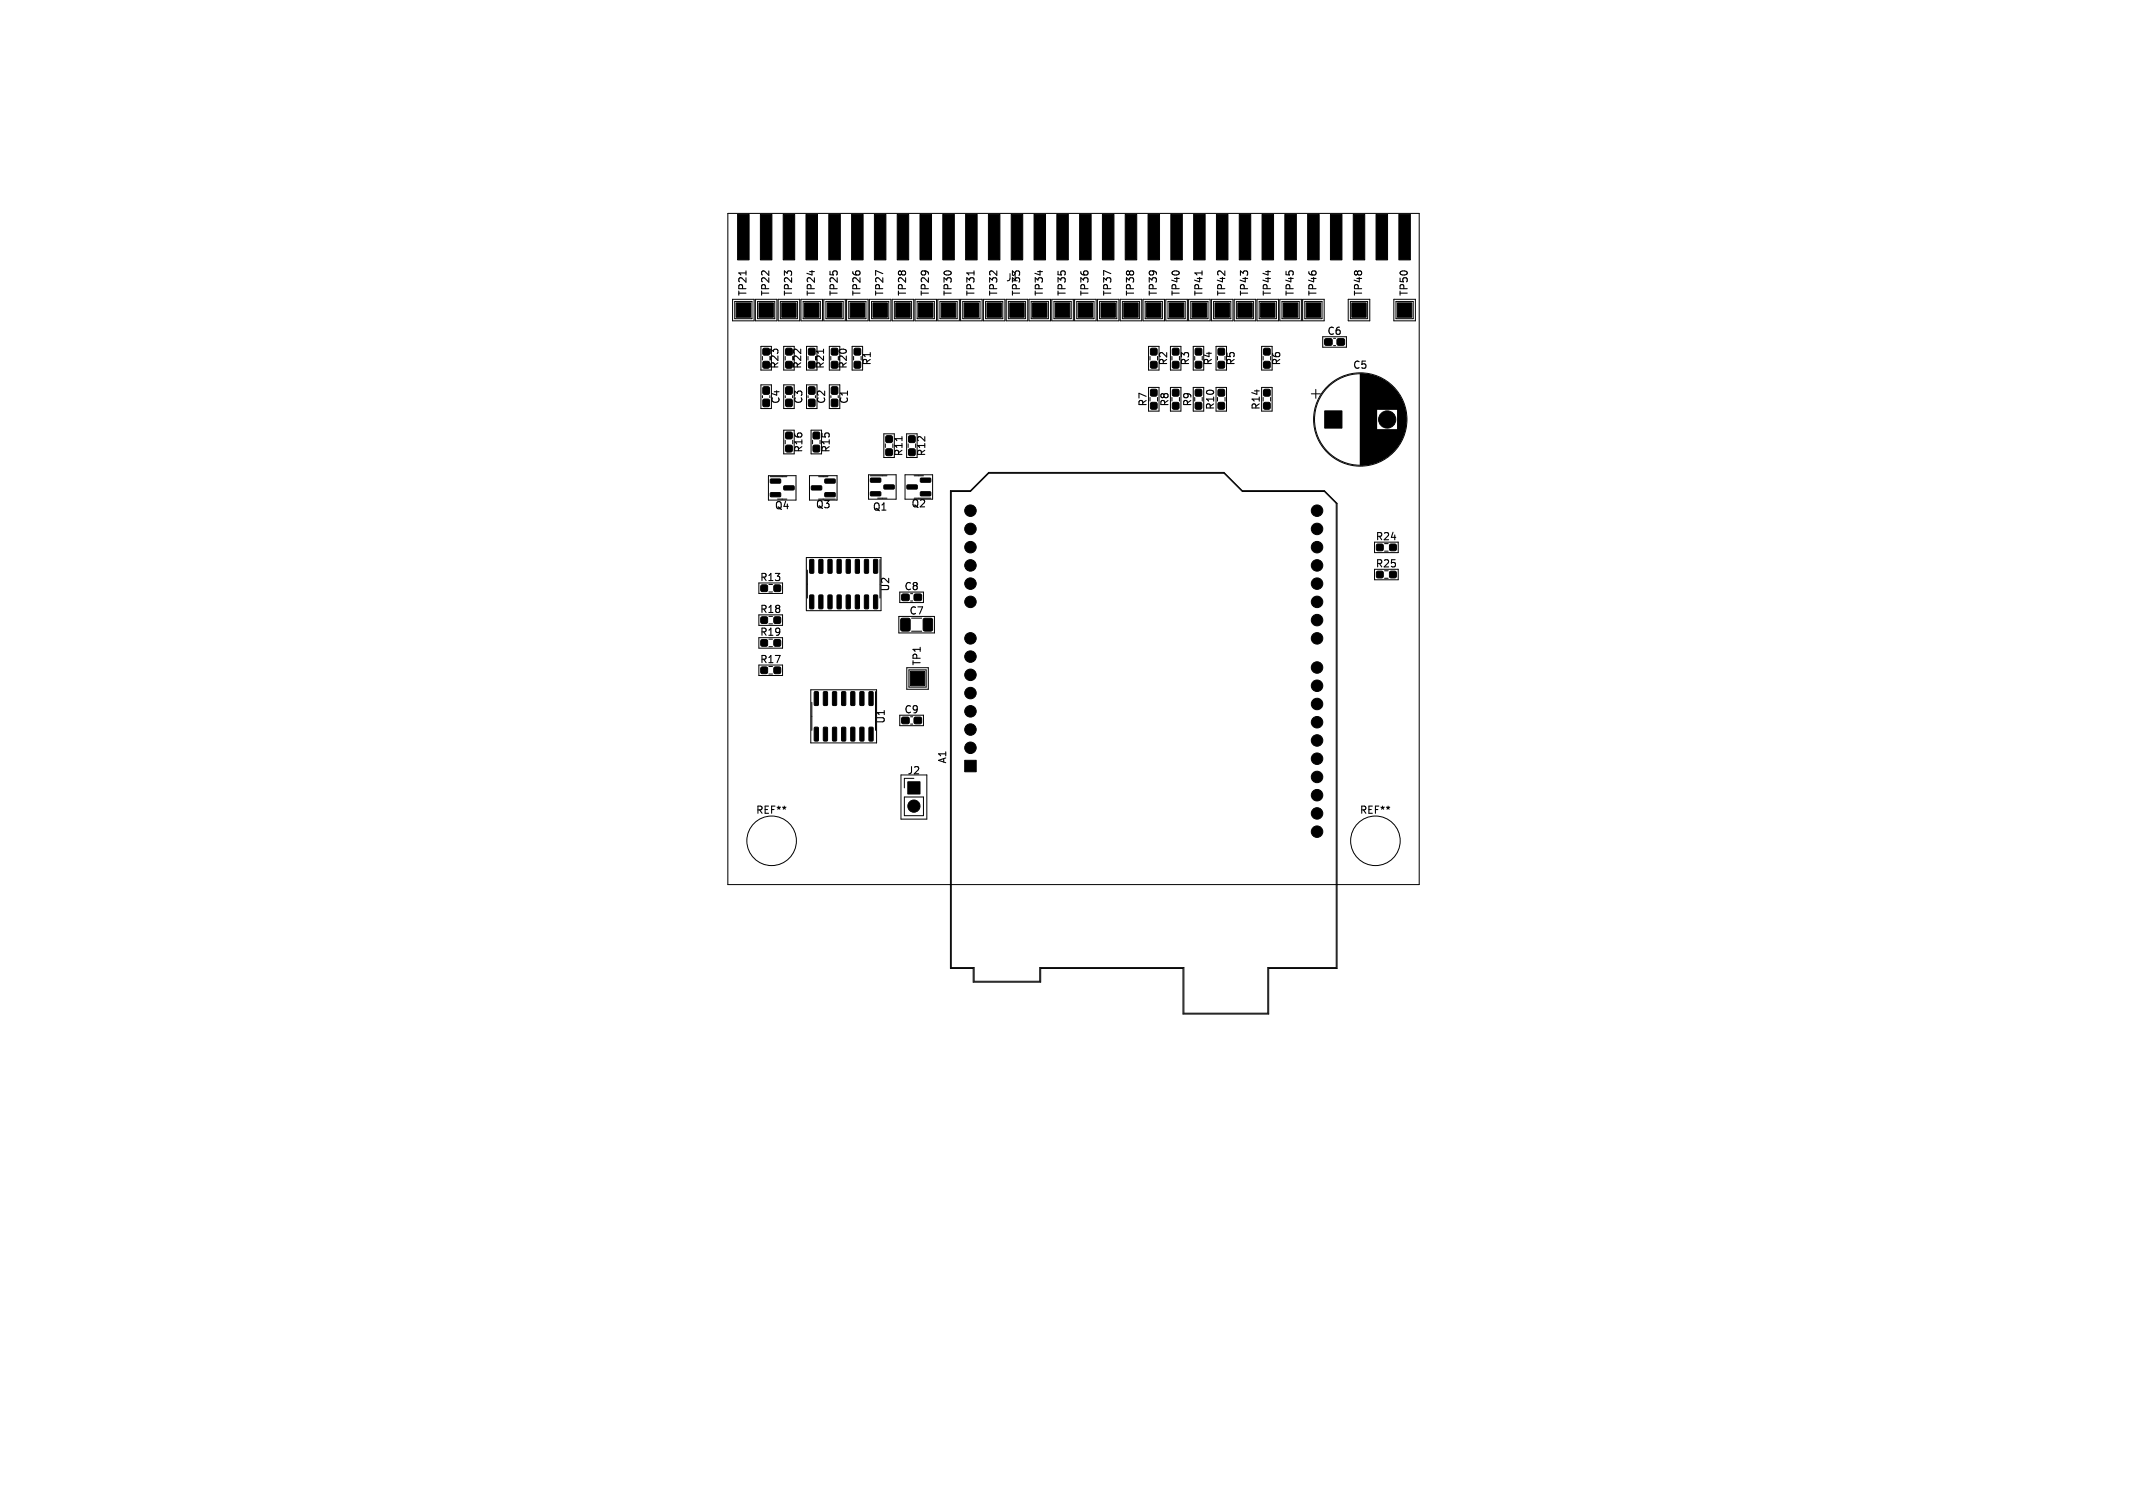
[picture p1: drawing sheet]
<svg xmlns="http://www.w3.org/2000/svg" width="297mm" height="210mm" viewBox="0 0 297 210" stroke-linecap="round" stroke-linejoin="round" font-family="sans-serif">
<defs><g id="words">
<g font-size="1.4">
<text x="104.2" y="41.3" transform="rotate(-90 104.2 41.3)">TP21</text>
<text x="107.4" y="41.3" transform="rotate(-90 107.4 41.3)">TP22</text>
<text x="110.5" y="41.3" transform="rotate(-90 110.5 41.3)">TP23</text>
<text x="113.7" y="41.3" transform="rotate(-90 113.7 41.3)">TP24</text>
<text x="116.9" y="41.3" transform="rotate(-90 116.9 41.3)">TP25</text>
<text x="120.1" y="41.3" transform="rotate(-90 120.1 41.3)">TP26</text>
<text x="123.2" y="41.3" transform="rotate(-90 123.2 41.3)">TP27</text>
<text x="126.4" y="41.3" transform="rotate(-90 126.4 41.3)">TP28</text>
<text x="129.6" y="41.3" transform="rotate(-90 129.6 41.3)">TP29</text>
<text x="132.8" y="41.3" transform="rotate(-90 132.8 41.3)">TP30</text>
<text x="135.9" y="41.3" transform="rotate(-90 135.9 41.3)">TP31</text>
<text x="139.1" y="41.3" transform="rotate(-90 139.1 41.3)">TP32</text>
<text x="140.1" y="39.4">J1</text>
<text x="142.3" y="41.3" transform="rotate(-90 142.3 41.3)">TP33</text>
<text x="145.5" y="41.3" transform="rotate(-90 145.5 41.3)">TP34</text>
<text x="148.6" y="41.3" transform="rotate(-90 148.6 41.3)">TP35</text>
<text x="151.8" y="41.3" transform="rotate(-90 151.8 41.3)">TP36</text>
<text x="155" y="41.3" transform="rotate(-90 155 41.3)">TP37</text>
<text x="158.2" y="41.3" transform="rotate(-90 158.2 41.3)">TP38</text>
<text x="161.3" y="41.3" transform="rotate(-90 161.3 41.3)">TP39</text>
<text x="164.5" y="41.3" transform="rotate(-90 164.5 41.3)">TP40</text>
<text x="167.7" y="41.3" transform="rotate(-90 167.7 41.3)">TP41</text>
<text x="170.9" y="41.3" transform="rotate(-90 170.9 41.3)">TP42</text>
<text x="174" y="41.3" transform="rotate(-90 174 41.3)">TP43</text>
<text x="177.2" y="41.3" transform="rotate(-90 177.2 41.3)">TP44</text>
<text x="180.4" y="41.3" transform="rotate(-90 180.4 41.3)">TP45</text>
<text x="183.6" y="41.3" transform="rotate(-90 183.6 41.3)">TP46</text>
<text x="189.9" y="41.3" transform="rotate(-90 189.9 41.3)">TP48</text>
<text x="196.3" y="41.3" transform="rotate(-90 196.3 41.3)">TP50</text>
<text x="184.8" y="46.9">C6</text>
<text x="108.6" y="51.4" transform="rotate(-90 108.6 51.4)">R23</text>
<text x="111.8" y="51.4" transform="rotate(-90 111.8 51.4)">R22</text>
<text x="115" y="51.4" transform="rotate(-90 115 51.4)">R21</text>
<text x="118.2" y="51.4" transform="rotate(-90 118.2 51.4)">R20</text>
<text x="121.5" y="51" transform="rotate(-90 121.5 51)">R1</text>
<text x="162.8" y="51" transform="rotate(-90 162.8 51)">R2</text>
<text x="165.8" y="51" transform="rotate(-90 165.8 51)">R3</text>
<text x="169" y="51" transform="rotate(-90 169 51)">R4</text>
<text x="172.2" y="51" transform="rotate(-90 172.2 51)">R5</text>
<text x="178.5" y="51" transform="rotate(-90 178.5 51)">R6</text>
<text x="188.3" y="51.6">C5</text>
<text x="108.8" y="56.3" transform="rotate(-90 108.8 56.3)">C4</text>
<text x="112" y="56.3" transform="rotate(-90 112 56.3)">C3</text>
<text x="115.1" y="56.3" transform="rotate(-90 115.1 56.3)">C2</text>
<text x="118.3" y="56.3" transform="rotate(-90 118.3 56.3)">C1</text>
<text x="159.9" y="56.7" transform="rotate(-90 159.9 56.7)">R7</text>
<text x="163" y="56.7" transform="rotate(-90 163 56.7)">R8</text>
<text x="166.1" y="56.7" transform="rotate(-90 166.1 56.7)">R9</text>
<text x="169.3" y="57.1" transform="rotate(-90 169.3 57.1)">R10</text>
<text x="175.7" y="57.1" transform="rotate(-90 175.7 57.1)">R14</text>
<text x="112" y="63.1" transform="rotate(-90 112 63.1)">R16</text>
<text x="115.8" y="63.1" transform="rotate(-90 115.8 63.1)">R15</text>
<text x="125.9" y="63.6" transform="rotate(-90 125.9 63.6)">R11</text>
<text x="129.1" y="63.6" transform="rotate(-90 129.1 63.6)">R12</text>
<text x="107.8" y="71.2">Q4</text>
<text x="113.5" y="71">Q3</text>
<text x="121.5" y="71.4">Q1</text>
<text x="126.8" y="70.9">Q2</text>
<text x="191.5" y="75.5">R24</text>
<text x="105.8" y="81.2">R13</text>
<text x="124.1" y="82.4" transform="rotate(-90 124.1 82.4)">U2</text>
<text x="125.9" y="82.4">C8</text>
<text x="191.5" y="79.3">R25</text>
<text x="105.8" y="88.8">R19</text>
<text x="105.8" y="85.6">R18</text>
<text x="126.6" y="85.8">C7</text>
<text x="105.8" y="92.6">R17</text>
<text x="128.4" y="92.8" transform="rotate(-90 128.4 92.8)">TP1</text>
<text x="123.4" y="100.8" transform="rotate(-90 123.4 100.8)">U1</text>
<text x="125.9" y="99.6">C9</text>
<text x="132" y="106.4" transform="rotate(-90 132 106.4)">A1</text>
<text x="105.2" y="113.6">REF**</text>
<text x="126.3" y="108.1">J2</text>
<text x="189.3" y="113.6">REF**</text>
</g>
</g></defs>
<g fill="#000" stroke="#000" stroke-width=".14">
<path d="M102.7 29.8h1.6v6.4h-1.6zM105.9 29.8h1.6v6.4h-1.6zM109.1 29.8h1.6v6.4h-1.6zM112.2 29.8h1.6v6.4h-1.6zM115.4 29.8h1.6v6.4h-1.6zM118.6 29.8h1.6v6.4h-1.6zM121.8 29.8h1.6v6.4h-1.6zM124.9 29.8h1.6v6.4h-1.6zM128.1 29.8h1.6v6.4h-1.6zM131.3 29.8h1.6v6.4h-1.6zM134.5 29.8h1.6v6.4h-1.6zM137.6 29.8h1.6v6.4h-1.6z"/>
<path d="M140.8 29.8h1.6v6.4h-1.6zM144 29.8h1.6v6.4h-1.6zM147.2 29.8h1.6v6.4h-1.6zM150.3 29.8h1.6v6.4h-1.6zM153.5 29.8h1.6v6.4h-1.6zM156.7 29.8h1.6v6.4h-1.6zM159.9 29.8h1.6v6.4h-1.6zM163 29.8h1.6v6.4h-1.6zM166.2 29.8h1.6v6.4h-1.6zM169.4 29.8h1.6v6.4h-1.6zM172.6 29.8h1.6v6.4h-1.6zM175.7 29.8h1.6v6.4h-1.6z"/>
<path d="M178.9 29.8h1.6v6.4h-1.6zM182.1 29.8h1.6v6.4h-1.6zM185.3 29.8h1.6v6.4h-1.6zM188.4 29.8h1.6v6.4h-1.6zM191.6 29.8h1.6v6.4h-1.6zM194.8 29.8h1.6v6.4h-1.6zM102.5 42.2h2v2h-2zM105.7 42.2h2v2h-2zM106.3 50.4h.8v.8h-.8zM106.3 48.6h.8v.8h-.8zM106.3 53.9h.8v1h-.8zM106.3 55.6h.8v1h-.8z"/>
<path d="M108.9 42.2h2v2h-2zM109.4 50.4h.9v.8h-.9zM109.4 48.6h.9v.8h-.9zM109.4 53.9h.9v1h-.9zM109.4 55.6h.9v1h-.9zM112 42.2h2v2h-2zM112.6 50.4h.8v.8h-.8zM112.6 48.6h.8v.8h-.8zM112.6 53.9h.8v1h-.8zM112.6 55.6h.8v1h-.8zM115.2 42.2h2v2h-2zM115.8 50.4h.8v.8h-.8z"/>
<path d="M115.8 48.6h.8v.8h-.8zM115.8 53.9h.8v1h-.8zM115.8 55.6h.8v1h-.8zM118.4 42.2h2v2h-2zM119 48.6h.8v.8h-.8zM119 50.4h.8v.8h-.8zM121.6 42.2h2v2h-2zM124.7 42.2h2v2h-2zM127.9 42.2h2v2h-2zM131.1 42.2h2v2h-2zM134.3 42.2h2v2h-2zM137.4 42.2h2v2h-2z"/>
<path d="M140.6 42.2h2v2h-2zM143.8 42.2h2v2h-2zM147 42.2h2v2h-2zM150.1 42.2h2v2h-2zM153.3 42.2h2v2h-2zM156.5 42.2h2v2h-2zM159.7 42.2h2v2h-2zM160.2 56.1h.9v.8h-.9zM160.2 54.3h.9v.8h-.9zM160.2 48.6h.9v.8h-.9zM160.2 50.4h.9v.8h-.9zM162.8 42.2h2v2h-2z"/>
<path d="M163.3 56.1h.8v.8h-.8zM163.3 54.3h.8v.8h-.8zM163.3 48.6h.8v.8h-.8zM163.3 50.4h.8v.8h-.8zM166 42.2h2v2h-2zM166.5 56.1h.8v.8h-.8zM166.5 54.3h.8v.8h-.8zM166.5 48.6h.8v.8h-.8zM166.5 50.4h.8v.8h-.8zM169.2 42.2h2v2h-2zM169.6 56.1h.9v.8h-.9zM169.6 54.3h.9v.8h-.9z"/>
<path d="M169.6 48.6h.9v.8h-.9zM169.6 50.4h.9v.8h-.9zM172.4 42.2h2v2h-2zM175.5 42.2h2v2h-2zM176 56.1h.8v.8h-.8zM176 54.3h.8v.8h-.8zM176 48.6h.8v.8h-.8zM176 50.4h.8v.8h-.8zM178.7 42.2h2v2h-2zM181.9 42.2h2v2h-2zM184.5 47.2h.9v.8h-.9zM184.5 57.2h2.4v2.4h-2.4z"/>
<path d="M186.2 47.2h1v.8h-1zM188.2 42.2h2v2h-2zM194.6 42.2h2v2h-2zM107.3 66.7h1.3l.1 .5-.1 .1h-1.3l-.1-.2zM107.3 68.6h1.3l.1 .5-.1 .1h-1.3l-.1-.2zM109.2 67.7h1.3l.1 .5h-.2h-1.2l-.1-.1zM109.4 60.2h.9v.9h-.9zM109.4 62.1h.9v.8h-.9zM112.8 77.9h.4l.1 .1v1.7l-.1 .1h-.5zM113.3 60.2h.8v.9h-.8zM113.3 62.1h.8v.8h-.8zM113 67.7h1.3l.1 .5h-.1h-1.2l-.1-.1z"/>
<path d="M114 77.9h.5l.1 .1v1.7l-.1 .1h-.5zM115.3 77.9h.4l.2 .1v1.7l-.1 .1h-.5zM114.9 68.6h1.3l.1 .5-.1 .1h-1.3l-.1-.2zM114.9 66.7h1.3l.1 .5-.1 .1h-1.3l-.1-.2zM116.6 77.9h.4l.1 .1v1.7l-.1 .1h-.4zM117.9 77.9h.4l.1 .1v1.7l-.1 .1h-.5zM119.1 77.9h.4l.2 .1v1.7l-.1 .1h-.5zM120.4 77.9h.4l.1 .1v1.7v.1h-.5zM121.2 66.6h1.4v.5l-.1 .1h-1.2l-.1-.2zM121.2 68.5h1.4v.5l-.1 .1h-1.2l-.1-.2zM121.7 77.9h.4l.1 .1v1.7l-.1 .1h-.5zM123.1 67.6l1.3-.1 .1 .5-.1 .1h-1.2l-.1-.1z"/>
<path d="M123.4 60.7h.8v.9h-.8zM123.4 62.6h.8v.8h-.8zM126.6 60.7h.8v.9h-.8zM126.6 62.6h.8v.8h-.8zM126.3 67.6l1.3-.1 .1 .5-.1 .1h-1.2l-.1-.1zM128.2 68.5h1.3l.1 .5-.1 .1h-1.3l-.1-.2zM128.2 66.6h1.3l.1 .5-.1 .1h-1.3l-.1-.2zM191.7 79.6h.8v.8h-.8zM191.7 75.8h.8v.8h-.8zM193.5 79.6h.9v.8h-.9zM193.5 75.8h.9v.8h-.9zM106 89.1h.8v.8h-.8z"/>
<path d="M106 86h.8v.8h-.8zM106 92.9h.8v.9h-.8zM106 81.5h.8v.8h-.8zM107.8 89.1h.8v.8h-.8zM107.8 86h.8v.8h-.8zM107.8 92.9h.8v.9h-.8zM107.8 81.5h.8v.8h-.8zM112.8 82.9l.4-.1 .1 .1v1.7l-.1 .2-.5-.1zM113.4 96.4l.4-.1 .2 .1v1.7l-.1 .1h-.5zM114 82.9l.5-.1 .1 .1v1.7l-.1 .2-.5-.1zM114.7 96.4l.4-.1 .1 .1v1.7l-.1 .1h-.5zM115.3 82.9l.4-.1 .2 .1v1.7l-.1 .2-.5-.1z"/>
<path d="M115.9 96.4l.5-.1 .1 .1v1.7l-.1 .1h-.5zM116.6 82.9l.4-.1 .1 .1v1.7l-.1 .2-.4-.1zM117.2 96.4l.4-.1 .2 .1v1.7l-.1 .1h-.5zM117.9 82.9l.4-.1 .1 .1v1.7l-.1 .2-.5-.1zM118.5 96.4l.4-.1 .1 .1v1.7v.1h-.5zM119.1 82.9l.4-.1 .2 .1v1.7l-.1 .2-.5-.1zM119.8 96.4l.4-.1 .1 .1v1.7l-.1 .1h-.5zM120.4 82.9l.4-.1 .1 .1v1.7v.2l-.5-.1zM121 96.4l.4-.1 .2 .1v1.7l-.1 .1h-.5zM121.7 82.9l.4-.1 .1 .1v1.7l-.1 .2-.5-.1zM125.5 86.2l.2-.1 1 .1v.1v1.5l-.2 .1-1-.1-.1-.2zM125.6 82.8h.9v.8h-.9z"/>
<path d="M126.8 93.5h2v2h-2zM127.3 82.8h1v.8h-1zM128.6 86.2l.2-.1 1 .1 .1 .1-.1 1.5-.2 .1-1-.1-.1-.2zM113.4 101.3h.4l.2 .1v1.7l-.1 .1-.5-.1zM114.7 101.3h.4l.1 .1v1.7l-.1 .1-.5-.1zM115.9 101.3h.5l.1 .1v1.7l-.1 .1-.5-.1zM117.2 101.3h.4l.2 .1v1.7l-.1 .1-.5-.1zM118.5 101.3h.4l.1 .1v1.7v.1l-.5-.1zM119.8 101.3h.4l.1 .1v1.7l-.1 .1-.5-.1zM121 101.3h.4l.2 .1v1.7l-.1 .1-.5-.1zM125.6 99.9h.9v.8h-.9zM126.4 108.9h1.7v1.7h-1.7z"/>
<path d="M127.3 99.9h1v.8h-1zM134.3 105.9h1.6v1.6h-1.6z"/>
<circle cx="193.2" cy="58.4" r="1.2"/>
<circle cx="135.1" cy="71.1" r=".8"/>
<circle cx="135.1" cy="78.7" r=".8"/>
<circle cx="135.1" cy="73.7" r=".8"/>
<circle cx="135.1" cy="76.2" r=".8"/>
<circle cx="183.4" cy="73.7" r=".8"/>
<circle cx="183.4" cy="76.2" r=".8"/>
<circle cx="183.4" cy="71.1" r=".8"/>
<circle cx="183.4" cy="78.7" r=".8"/>
<circle cx="135.1" cy="83.8" r=".8"/>
<circle cx="135.1" cy="94" r=".8"/>
<circle cx="135.1" cy="91.4" r=".8"/>
<circle cx="135.1" cy="81.3" r=".8"/>
<circle cx="135.1" cy="88.9" r=".8"/>
<circle cx="135.1" cy="96.5" r=".8"/>
<circle cx="135.1" cy="99.1" r=".8"/>
<circle cx="183.4" cy="98" r=".8"/>
<circle cx="183.4" cy="93" r=".8"/>
<circle cx="183.4" cy="95.5" r=".8"/>
<circle cx="183.4" cy="86.4" r=".8"/>
<circle cx="183.4" cy="83.8" r=".8"/>
<circle cx="183.4" cy="88.9" r=".8"/>
<circle cx="183.4" cy="81.3" r=".8"/>
<circle cx="127.3" cy="112.3" r=".85"/>
<circle cx="135.1" cy="104.1" r=".8"/>
<circle cx="135.1" cy="101.6" r=".8"/>
<circle cx="183.4" cy="115.8" r=".8"/>
<circle cx="183.4" cy="110.7" r=".8"/>
<circle cx="183.4" cy="100.6" r=".8"/>
<circle cx="183.4" cy="105.7" r=".8"/>
<circle cx="183.4" cy="113.3" r=".8"/>
<circle cx="183.4" cy="103.1" r=".8"/>
<circle cx="183.4" cy="108.2" r=".8"/>
</g>
<path d="M114.7 48.6v.6M125.6 60.8v.6" fill="none" stroke="#000" stroke-width=".15"/>
<g fill="none" stroke="#000" stroke-width=".14">
<path d="M101.3 29.7h96.3v93.5h-96.3zM102 41.7h3v3h-3zM102.3 42h2.4v2.4h-2.4zM105.2 41.7h3v3h-3zM105.5 42h2.4v2.4h-2.4zM106 48.2h1.4v3.3h-1.4zM106 53.6h1.4v3.3h-1.4zM106.2 49.6v.5M106.2 55.1v.3M107.2 55.1v.3M108.4 41.7h3v3h-3zM108.7 42h2.4v2.4h-2.4z"/>
<path d="M109.1 48.2h1.5v3.3h-1.5zM109.1 53.6h1.5v3.3h-1.5zM109.1 59.9h1.5v3.3h-1.5zM109.3 49.6v.5M109.3 55.1v.3M110.4 55.1v.3M111.5 41.7h3v3h-3zM111.8 42h2.4v2.4h-2.4zM112.3 48.2h1.5v3.3h-1.5zM112.3 53.6h1.5v3.3h-1.5zM112.5 49.6v.5M112.5 55.1v.3"/>
<path d="M112.9 59.9h1.5v3.3h-1.5zM113.5 55.1v.3M114.7 41.7h3v3h-3zM115 42h2.4v2.4h-2.4zM115.5 48.2h1.4v3.3h-1.4zM115.5 53.6h1.4v3.3h-1.4zM115.7 49.6v.5M115.7 55.1v.3M116.7 55.1v.3M117.9 41.7h3v3h-3zM118.2 42h2.4v2.4h-2.4zM118.7 48.2h1.4v3.3h-1.4z"/>
<path d="M118.9 49.6v.5M119.9 49.6v.5M121.1 41.7h3v3h-3zM121.4 42h2.4v2.4h-2.4zM124.2 41.7h3v3h-3zM124.5 42h2.4v2.4h-2.4zM127.4 41.7h3v3h-3zM127.7 42h2.4v2.4h-2.4zM130.6 41.7h3v3h-3zM130.9 42h2.4v2.4h-2.4zM133.8 41.7h3v3h-3zM134.1 42h2.4v2.4h-2.4z"/>
<path d="M136.9 41.7h3v3h-3zM137.2 42h2.4v2.4h-2.4zM140.1 41.7h3v3h-3zM140.4 42h2.4v2.4h-2.4zM143.3 41.7h3v3h-3zM143.6 42h2.4v2.4h-2.4zM146.5 41.7h3v3h-3zM146.8 42h2.4v2.4h-2.4zM149.6 41.7h3v3h-3zM149.9 42h2.4v2.4h-2.4zM152.8 41.7h3v3h-3zM153.1 42h2.4v2.4h-2.4z"/>
<path d="M156 41.7h3v3h-3zM156.3 42h2.4v2.4h-2.4zM159.2 41.7h3v3h-3zM159.5 42h2.4v2.4h-2.4zM159.9 48.2h1.5v3.3h-1.5zM159.9 54h1.5v3.3h-1.5zM160.1 49.6v.5M161.2 49.6v.5M161.2 55.3v.6M162.3 41.7h3v3h-3zM162.6 42h2.4v2.4h-2.4zM163 48.2h1.4v3.3h-1.4z"/>
<path d="M163 54h1.4v3.3h-1.4zM164.2 49.6v.5M164.2 55.3v.6M165.5 41.7h3v3h-3zM165.8 42h2.4v2.4h-2.4zM166.1 48.2h1.5v3.3h-1.5zM166.1 54h1.5v3.3h-1.5zM166.4 49.6v.5M167.4 49.6v.5M167.4 55.3v.6M168.7 41.7h3v3h-3zM169 42h2.4v2.4h-2.4z"/>
<path d="M169.3 48.2h1.5v3.3h-1.5zM169.3 54h1.5v3.3h-1.5zM169.5 49.6v.5M170.6 49.6v.5M170.6 55.3v.6M171.9 41.7h3v3h-3zM172.2 42h2.4v2.4h-2.4zM175 41.7h3v3h-3zM175.3 42h2.4v2.4h-2.4zM175.7 48.2h1.4v3.3h-1.4zM175.7 54h1.4v3.3h-1.4zM175.9 49.6v.5"/>
<path d="M176.9 49.6v.5M176.9 55.3v.6M178.2 41.7h3v3h-3zM178.5 42h2.4v2.4h-2.4zM181.4 41.7h3v3h-3zM181.7 42h2.4v2.4h-2.4zM182.6 54.8h1.2M183.2 54.2v1.3M184.2 46.9h3.3v1.5h-3.3zM185.7 48.1h.3M187.7 41.7h3v3h-3zM188 42h2.4v2.4h-2.4z"/>
<path d="M189.4 52.1v12.6M189.5 52.1v12.6M189.6 52.1v12.6M189.7 52.1v12.6M189.8 52.1v12.6M189.9 52.1v12.6M190 52.1v12.6M190.1 52.1v12.6M190.2 52.1v12.6M190.3 52.2v12.5M190.4 52.2v12.5M190.5 52.2v12.5"/>
<path d="M190.6 52.2v12.4M190.7 52.2v12.4M190.8 52.2v12.4M190.8 52.3v12.3M190.9 52.3v12.3M191 52.3v12.3M191 52.3v12.2M191.1 52.3v12.2M191.2 52.3v12.2M191.2 52.4v12.1M191.3 52.4v12.1M191.4 52.4v12"/>
<path d="M191.5 52.4v12M191.5 52.5v11.9M191.6 52.5v11.9M191.6 52.5v11.8M191.7 52.5v11.8M191.7 52.5v4.5M191.7 59.9v4.4M191.8 52.5v4.5M191.8 59.9v4.4M191.8 52.6v4.4M191.9 52.6v4.4M191.9 59.9v4.3"/>
<path d="M192 52.6v4.4M192 59.9v4.3M192 52.7v4.3M192.1 52.7v4.3M192.1 59.9v4.3M192.1 59.9v4.2M192.2 52.7v4.3M192.2 59.9v4.2M192.2 52.8v4.2M192.3 52.8v4.2M192.3 59.9v4.2M192.3 59.9v4.1"/>
<path d="M192.4 52.8v4.2M192.4 59.9v4.1M192.4 52.9v4.1M192.5 52.9v4.1M192.5 59.9v4.1M192.5 59.9v4M192.6 52.9v4.1M192.6 59.9v4M192.6 53v4M192.7 53v4M192.7 59.9v3.9M192.8 53v4"/>
<path d="M192.8 59.9v3.9M192.8 53.1v3.9M192.8 59.9v3.8M192.9 53.1v3.9M192.9 59.9v3.8M192.9 53.2v3.8M193 53.2v3.8M193 59.9v3.8M193 59.9v3.7M193.1 53.3v3.7M193.1 59.9v3.7M193.2 53.3v3.7"/>
<path d="M193.2 59.9v3.6M193.2 53.4v3.6M193.3 53.4v3.6M193.3 59.9v3.5M193.4 53.5v3.5M193.4 59.9v3.5M193.4 59.9v3.4M193.5 53.6v3.4M193.5 59.9v3.4M193.5 59.9v3.3M193.6 53.6v3.4M193.6 59.9v3.3"/>
<path d="M193.6 53.7v3.3M193.6 59.9v3.2M193.7 53.7v3.3M193.7 59.9v3.2M193.7 53.8v3.2M193.8 53.8v3.2M193.8 59.9v3.1M193.8 53.9v3.1M193.8 59.9v3M193.9 53.9v3.1M193.9 59.9v3M193.9 54v3"/>
<path d="M194 54v3M194 59.9v2.9M194 54.1v2.9M194 59.9v2.8M194.1 41.7h3v3h-3zM194.1 54.1v2.9M194.1 59.9v2.8M194.1 54.2v2.8M194.2 54.2v2.8M194.2 59.9v2.7M194.2 54.3v2.7M194.2 59.9v2.6"/>
<path d="M194.3 54.4v2.6M194.3 59.9v2.6M194.3 59.9v2.5M194.4 54.5v2.5M194.4 59.9v2.5M194.4 42h2.4v2.4h-2.4zM194.4 59.9v2.4M194.4 54.6v2.4M194.5 54.6v2.4M194.5 59.9v2.3M194.5 54.7v2.3M194.6 54.7v2.3"/>
<path d="M194.6 59.9v2.2M194.6 54.8v7.3M194.6 54.8v7.2M194.7 54.9v7M194.7 55v6.9M194.8 55v6.8M194.8 55.1v6.7M194.8 55.1v6.6M194.9 55.2v6.4M194.9 55.3v6.3M195 55.4v6.1M195 55.4v6"/>
<path d="M195 55.5v5.8M195.1 55.6v5.7M195.1 55.7v5.5M195.2 55.7v5.4M195.2 55.8v5.2M195.2 55.9v5M195.3 56v4.8M195.3 56.1v4.6M195.4 56.2v4.4M195.4 56.3v4.2M195.4 56.4v4M195.5 56.6v3.7"/>
<path d="M195.5 56.7v3.4M195.6 56.8v3.2M195.6 57v2.8M195.6 57.2v2.5M195.7 57.4v2M195.7 57.7v1.5M195.8 58.1v.6M107 66.2h3.8v3.4h-3.8zM107.2 66.4h2.4M108.3 69.5h1.3M109.3 61.3v.5M110.4 61.3v.5"/>
<path d="M112.3 77.6h10.4v7.4h-10.4zM112.4 79.4v3.9M112.7 66.2h3.9v3.4h-3.9zM113.1 61.3v.5M114 66.4h1.3M114 69.5h2.3M114.2 61.3v.5M120.9 66.1h3.9v3.4h-3.9zM121.2 66.3h2.3M122.2 69.4h1.3M122.5 77.9v5.4M123.1 60.4h1.4v3.3h-1.4z"/>
<path d="M123.3 61.8v.5M124.3 61.8v.5M126 66.1h3.9v3.4h-3.9zM126.2 60.4h1.5v3.3h-1.5zM126.4 61.8v.5M127.3 69.4h2.3M127.3 66.3h1.3M127.5 61.8v.5M132.3 68.3h2.8l2.6-2.5h32.7l2.6 2.5h11.4l1.8 1.8v64.8h-9.5v6.3h-12v-6.3h-19.8v1.9h-9.4v-1.9h-3.2zM132.5 68.4h2.6l2.6-2.5h32.7l2.6 2.5h11.4l1.7 1.7v64.7h-9.6v6.3h-11.7v-6.3h-20v1.8h-9.2v-1.8h-3.1zM191.4 75.5h3.3v1.5h-3.3zM191.4 79.3h3.3v1.4h-3.3z"/>
<path d="M192.8 76.8h.5M105.7 88.8h3.3v1.5h-3.3zM105.7 81.2h3.3v1.4h-3.3zM105.7 85.6h3.3v1.5h-3.3zM105.7 92.6h3.3v1.5h-3.3zM107.1 90.1h.5M107.1 86.9h.5M107.1 93.9h.5M107.1 82.4h.5M112.9 96.1h9.2v7.4h-9.2zM113 97.8v3.9M121.9 96.3v5.4"/>
<path d="M125.2 85.8h4.9v2.3h-4.9zM125.3 82.5h3.3v1.4h-3.3zM125.3 99.6h3.3v1.5h-3.3zM126.3 93h3v3h-3zM126.6 93.3h2.4v2.4h-2.4zM126.8 83.7h.3M126.9 87.9h1.4M192.8 80.5h.5M125.5 107.9h3.6v6.2h-3.6zM125.9 108.4v1.3M125.9 111h2.7v2.6h-2.7zM126.8 100.8h.3"/>
<circle cx="189.4" cy="58.4" r="6.4"/>
<circle cx="189.4" cy="58.4" r="6.5"/>
<circle cx="107.4" cy="117.1" r="3.5"/>
<circle cx="191.5" cy="117.1" r="3.5"/>
</g>
<use href="#words"/>
</svg>
